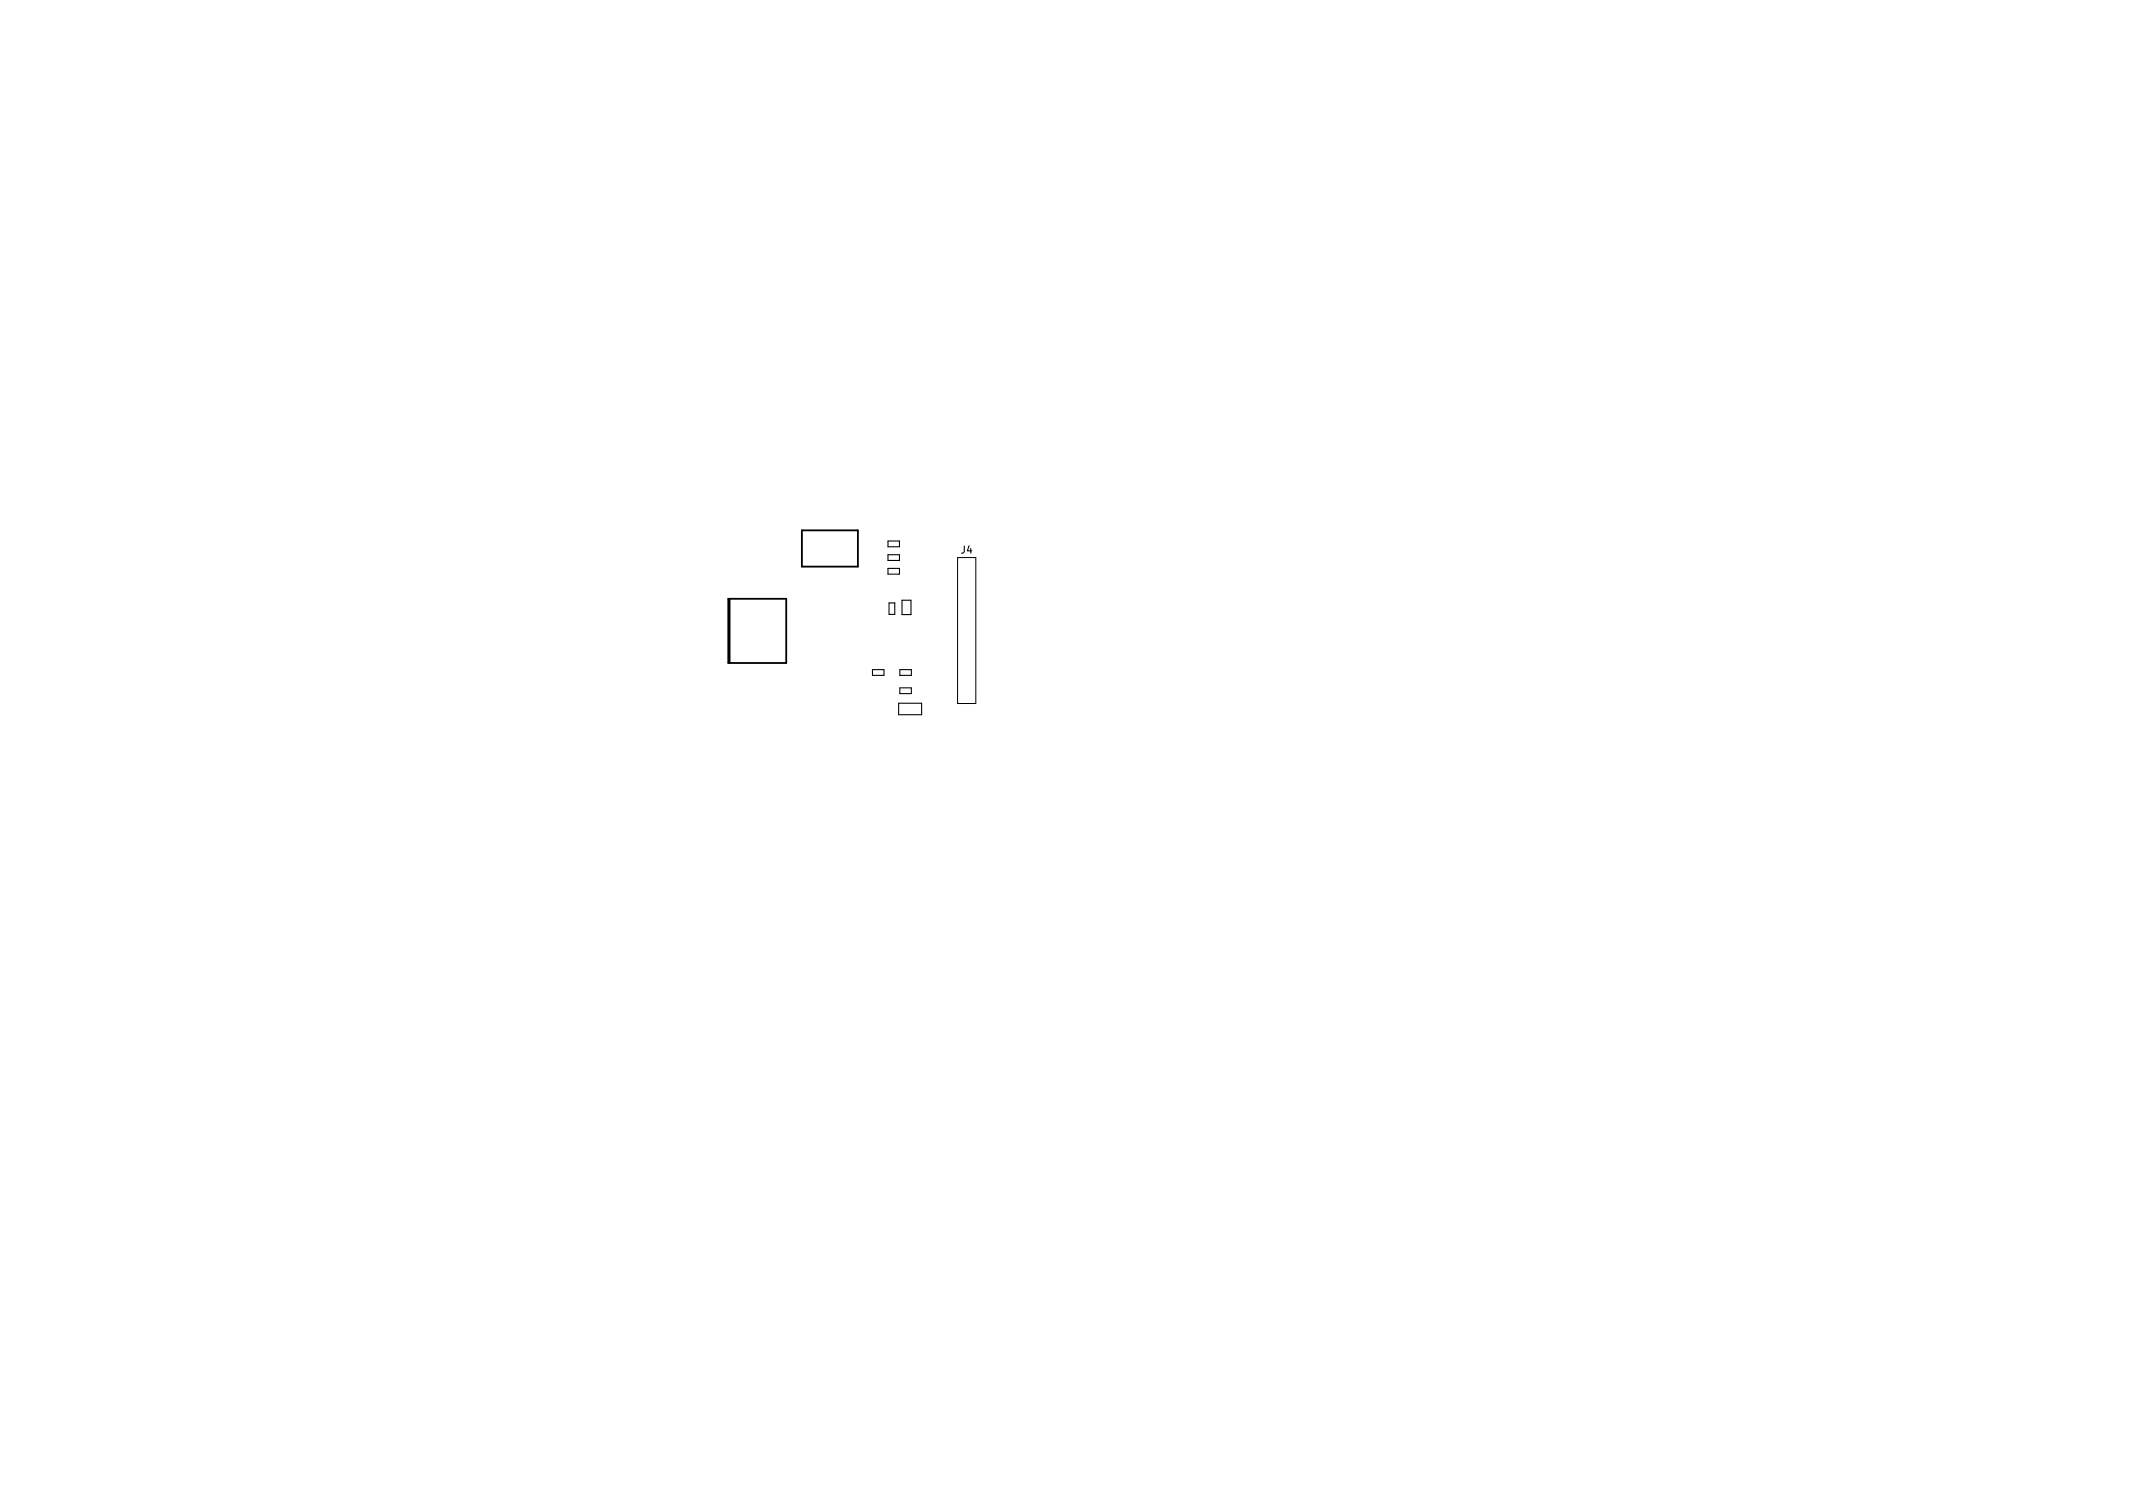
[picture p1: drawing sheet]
<svg xmlns="http://www.w3.org/2000/svg" width="297mm" height="210mm" viewBox="0 0 297 210" stroke-linecap="round" stroke-linejoin="round" font-family="sans-serif">
<defs><g id="words">
<text font-size="1.4" x="133.8" y="77.1">J4</text>
</g></defs>
<path d="M111.7 73.8h7.8v5.1h-7.8zM101.4 83.4h8.1v8.9h-8.1zM101.6 83.4v8.9" fill="none" stroke="#000" stroke-width=".25"/>
<path d="M123.7 75.3h1.6v.8h-1.6zM123.7 77.2h1.6v.8h-1.6zM123.7 79.1h1.6v.8h-1.6zM121.5 93.2h1.6v.8h-1.6zM123.8 84h.8v1.6h-.8zM125.1 97.9h3.2v1.6h-3.2zM125.3 93.2h1.6v.8h-1.6zM125.3 95.8h1.6v.8h-1.6zM125.6 83.6h1.3v2h-1.3z" fill="none" stroke="#000" stroke-width=".15"/>
<path d="M133.3 77.6h2.6v20.4h-2.6z" fill="none" stroke="#000" stroke-width=".14"/>
<use href="#words"/>
</svg>
